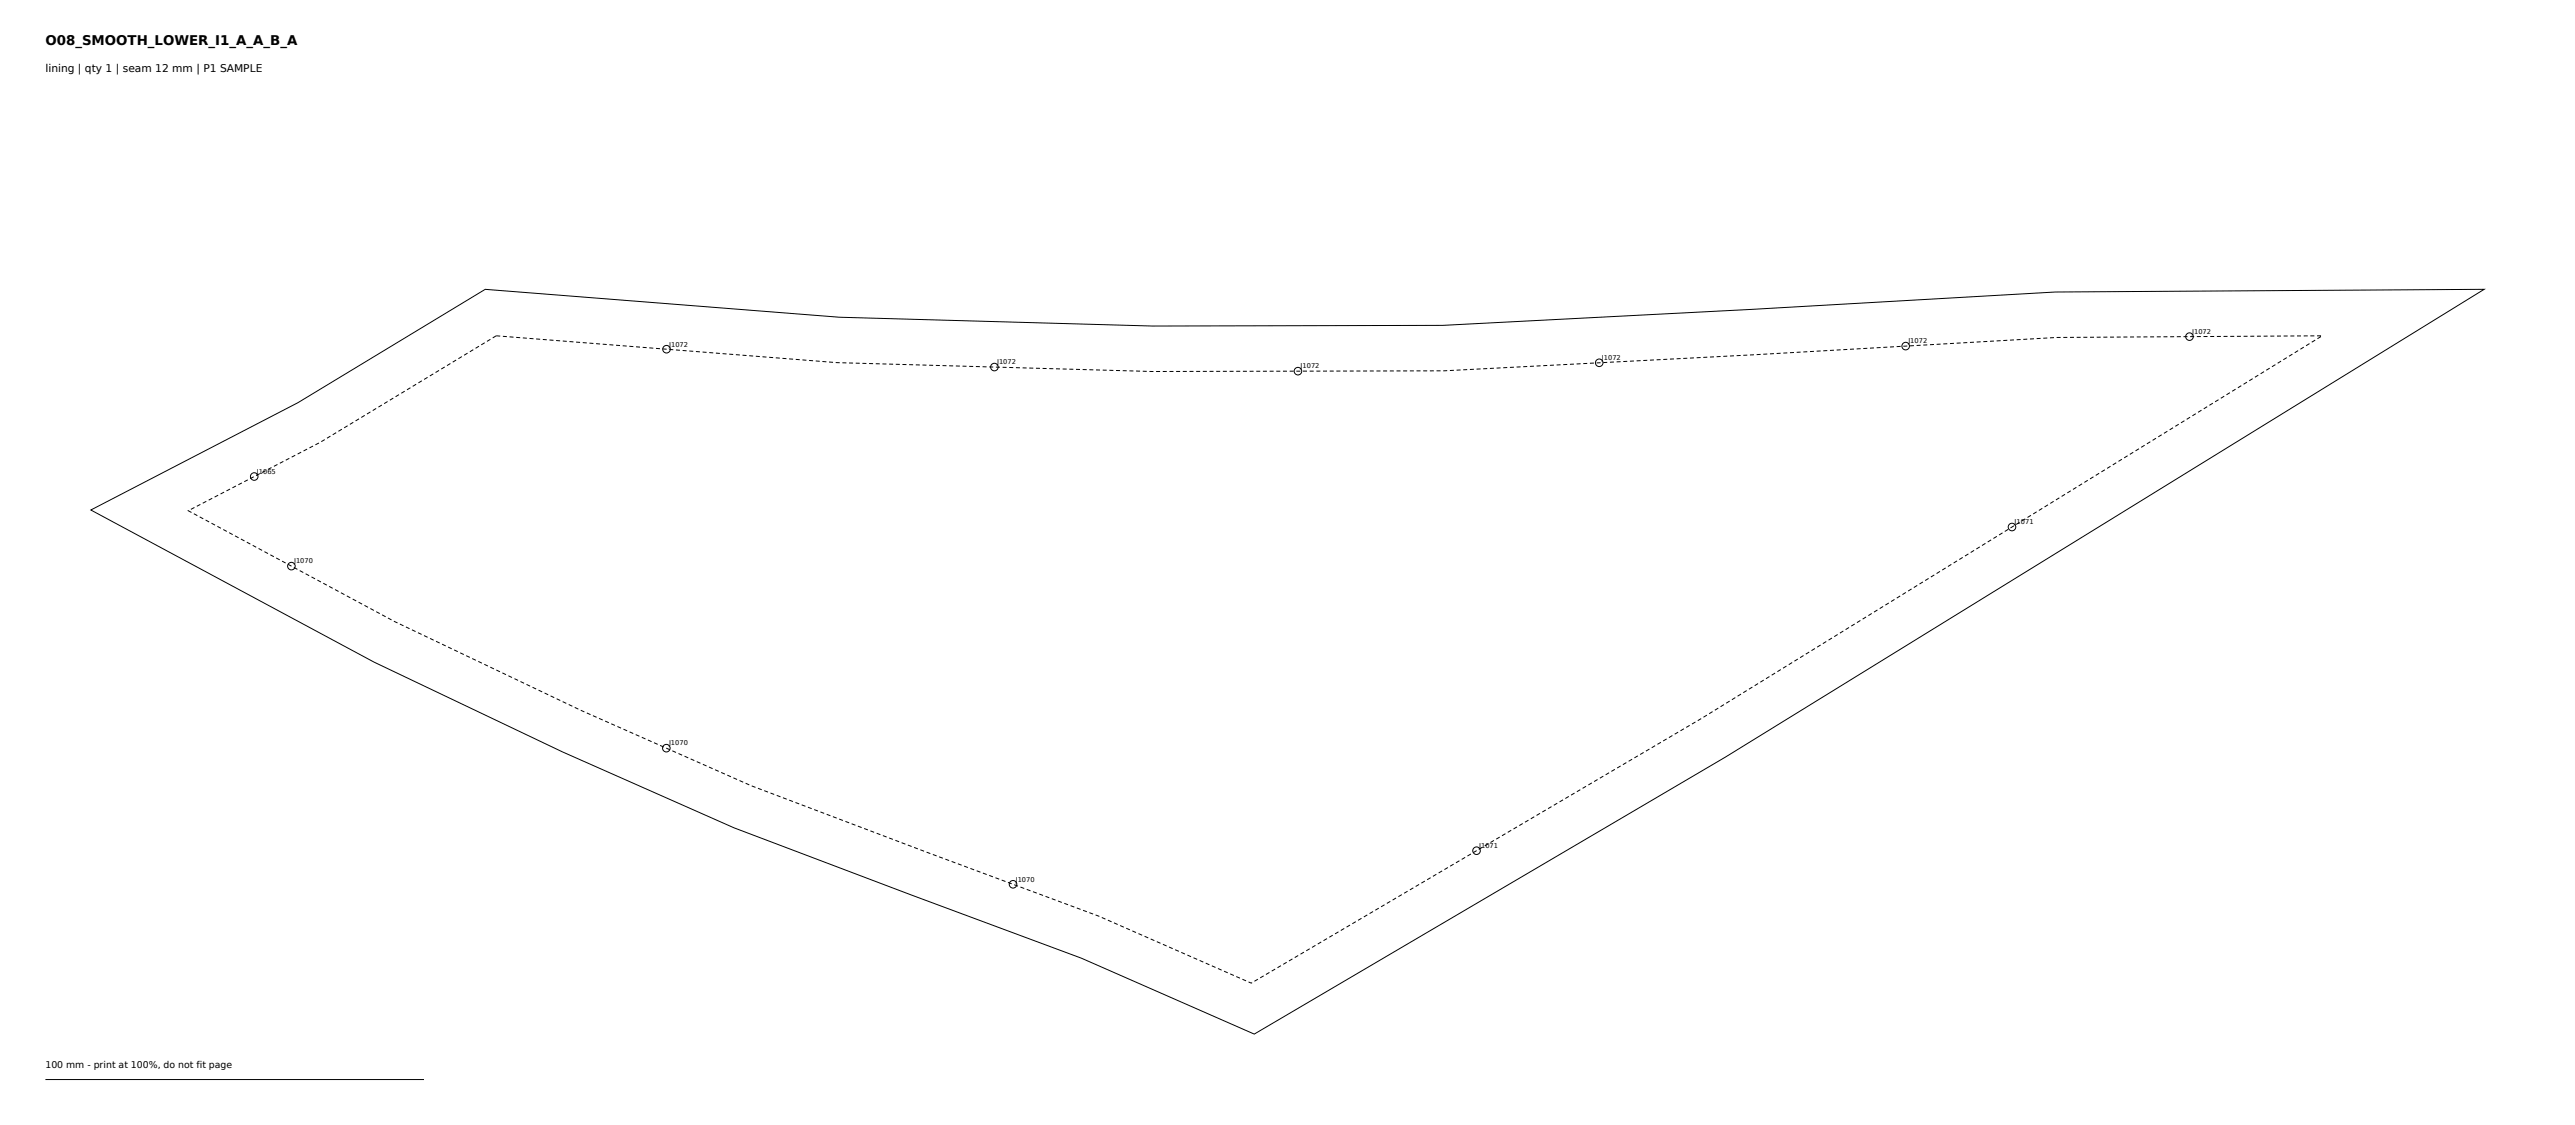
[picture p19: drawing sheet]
<svg xmlns="http://www.w3.org/2000/svg" width="680mm" height="297mm" viewBox="0 0 680 297" stroke-linecap="round" stroke-linejoin="round" font-family="sans-serif">
<defs><g id="words">
<text font-size="3.5" x="12" y="12">O08_SMOOTH_LOWER_I1_A_A_B_A</text>
<text font-size="2.8" x="12" y="19">lining | qty 1 | seam 12 mm | P1 SAMPLE</text>
<text font-size="2.5" x="12" y="282">100 mm - print at 100%, do not fit page</text>
<g font-size="1.8">
<text x="579.1" y="88.2">J1072</text>
<text x="176.8" y="91.5">J1072</text>
<text x="423.2" y="95.1">J1072</text>
<text x="504.1" y="90.7">J1072</text>
<text x="263.4" y="96.2">J1072</text>
<text x="343.6" y="97.3">J1072</text>
<text x="67.9" y="125.1">J1065</text>
<text x="532.2" y="138.4">J1071</text>
<text x="77.7" y="148.8">J1070</text>
<text x="176.7" y="196.8">J1070</text>
<text x="390.7" y="223.9">J1071</text>
<text x="268.3" y="232.7">J1070</text>
</g>
</g></defs>
<g fill="none" stroke="#000" stroke-width=".26">
<path d="M24 134.6l54.7-28.3 49.5-29.9 93.5 7.3 82.8 2.4 76.6-.2 81.7-4.2 80.1-4.6 113.3-.7-200.5 123.5-124.4 73.1-45.6-20-44.9-16.7-46.9-17.8-45.3-20-49.8-23.7zM12 285h100"/>
<circle cx="176.1" cy="92.2" r="1"/>
<circle cx="262.7" cy="96.9" r="1"/>
<circle cx="342.9" cy="98" r="1"/>
<circle cx="422.5" cy="95.8" r="1"/>
<circle cx="503.4" cy="91.4" r="1"/>
<circle cx="578.4" cy="88.9" r="1"/>
<circle cx="67.2" cy="125.8" r="1"/>
<circle cx="531.5" cy="139.1" r="1"/>
<circle cx="77" cy="149.5" r="1"/>
<circle cx="176" cy="197.5" r="1"/>
<circle cx="267.6" cy="233.5" r="1"/>
<circle cx="390" cy="224.6" r="1"/>
</g>
<path d="M49.7 134.8l34.9-18 46.5-28.1 89.9 7 83.3 2.4 77.1-.2 82.1-4.2 79.8-4.6 70.1-.4-163.8 100.9-119.1 69.9-40.3-17.7-45.2-16.7-46.6-17.7-44.8-19.8-49.4-23.5z" fill="none" stroke="#000" stroke-width=".26" stroke-dasharray="1.1 .7" stroke-linecap="butt"/>
<use href="#words"/>
</svg>
